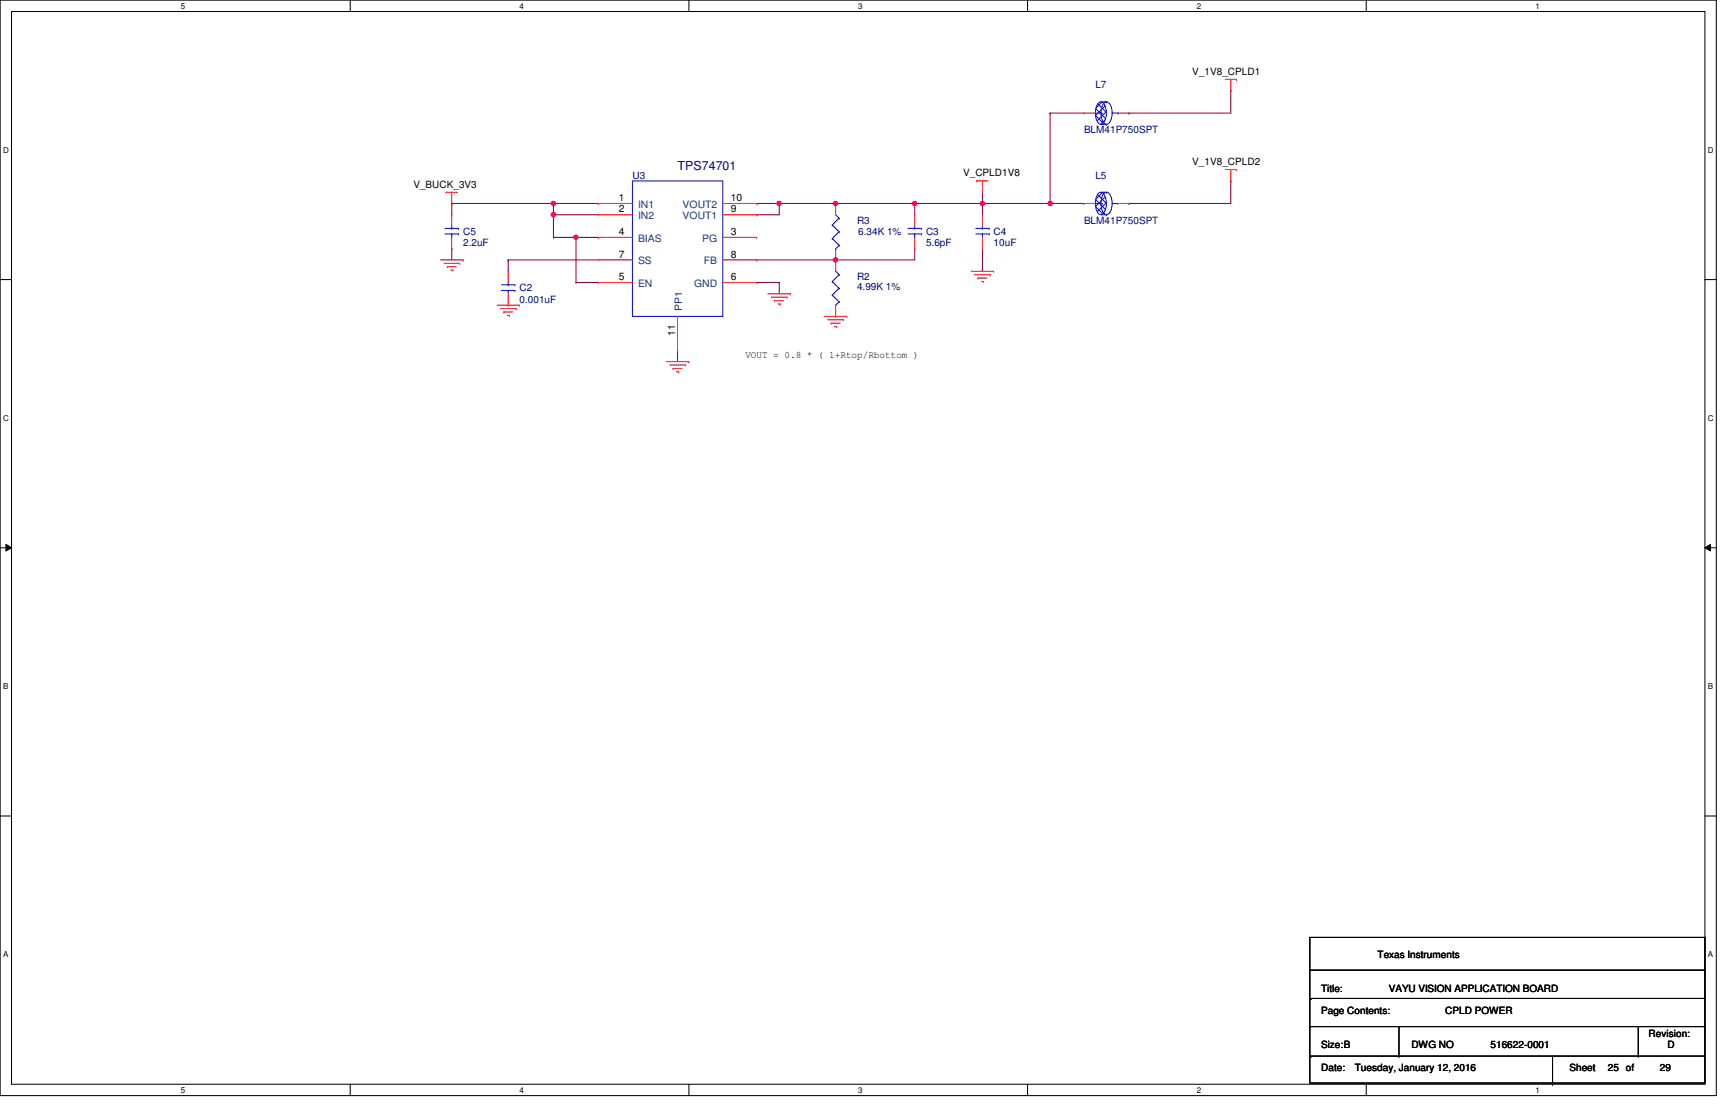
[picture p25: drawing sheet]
<svg xmlns="http://www.w3.org/2000/svg" width="432mm" height="279mm" viewBox="0 0 432 279" stroke-linecap="round" stroke-linejoin="round" font-family="sans-serif">
<defs><g id="words">
<text font-size="3.1" fill="#000080" x="169.2" y="42.3">TPS74701</text>
<g font-size="2.5" fill="#000080">
<text x="273.6" y="22.1">L7</text>
<text x="270.7" y="33.3">BLM41P750SPT</text>
<text x="157.9" y="44.6">U3</text>
<text x="273.6" y="44.6">L5</text>
<text x="115.7" y="58.7">C5</text>
<text x="214" y="55.9">R3</text>
<text x="214.3" y="58.7">6.34K 1%</text>
<text x="231.3" y="58.7">C3</text>
<text x="248.2" y="58.7">C4</text>
<text x="270.7" y="55.9">BLM41P750SPT</text>
<text x="115.7" y="61.5">2.2uF</text>
<text x="231.3" y="61.5">5.6pF</text>
<text x="248.2" y="61.5">10uF</text>
<text x="214" y="70">R2</text>
<text x="129.8" y="72.8">C2</text>
<text x="129.8" y="75.6">0.001uF</text>
<text x="214" y="72.5">4.99K 1%</text>
</g>
<g font-size="2.5">
<text x="297.8" y="18.7">V_1V8_CPLD1</text>
<text x="297.8" y="41.2">V_1V8_CPLD2</text>
<text x="103.3" y="46.9">V_BUCK_3V3</text>
<text x="240.5" y="44">V_CPLD1V8</text>
<text x="154.5" y="50.2">1</text>
<text x="154.5" y="53">2</text>
<text x="182.5" y="50.2">10</text>
<text x="182.5" y="53">9</text>
<text x="154.5" y="58.7">4</text>
<text x="182.5" y="58.7">3</text>
<text x="154.5" y="64.3">7</text>
<text x="182.5" y="64.3">8</text>
<text x="154.5" y="69.9">5</text>
<text x="182.5" y="69.9">6</text>
<text x="168.6" y="83.9" transform="rotate(-90 168.6 83.9)">11</text>
<text x="186.1" y="89.5">VOUT = 0.8 * ( 1+Rtop/Rbottom )</text>
<text x="344" y="239.1">Texas Instruments</text>
<text x="329.9" y="247.6">Title:</text>
<text x="346.8" y="247.6">VAYU VISION APPLICATION BOARD</text>
<text x="329.9" y="253.2">Page Contents:</text>
<text x="360.9" y="253.2">CPLD POWER</text>
<text x="329.9" y="261.7">Size:B</text>
<text x="352.5" y="261.7">DWG NO</text>
<text x="372.2" y="261.7">516622-0001</text>
<text x="411.7" y="258.9">Revision:</text>
<text x="416.5" y="261.7">D</text>
<text x="329.9" y="267.3">Date:</text>
<text x="338.4" y="267.3">Tuesday, January 12, 2016</text>
<text x="392" y="267.3">Sheet</text>
<text x="401.5" y="267.3">25 of</text>
<text x="414.5" y="267.3">29</text>
</g>
<g font-size="2.5" fill="#004080">
<text x="159.3" y="51.9">IN1</text>
<text x="170.5" y="51.9">VOUT2</text>
<text x="159.3" y="54.8">IN2</text>
<text x="170.5" y="54.8">VOUT1</text>
<text x="159.3" y="60.4">BIAS</text>
<text x="175.3" y="60.4">PG</text>
<text x="159.3" y="71.7">EN</text>
<text x="159.3" y="66">SS</text>
<text x="173.4" y="71.7">GND</text>
<text x="175.8" y="66">FB</text>
<text x="170.4" y="77.6" transform="rotate(-90 170.4 77.6)">PP1</text>
</g>
<g font-size="2">
<text x="45.2" y="2.2">5</text>
<text x="129.8" y="2.2">4</text>
<text x="214.3" y="2.2">3</text>
<text x="298.9" y="2.2">2</text>
<text x="383.5" y="2.2">1</text>
<text x=".8" y="38.1">D</text>
<text x="426.5" y="38.1">D</text>
<text x=".8" y="105.1">C</text>
<text x="426.5" y="105.1">C</text>
<text x=".8" y="172">B</text>
<text x="426.5" y="172">B</text>
<text x=".8" y="239">A</text>
<text x="426.5" y="239">A</text>
<text x="45.2" y="272.9">5</text>
<text x="129.8" y="272.9">4</text>
<text x="214.3" y="272.9">3</text>
<text x="298.9" y="272.9">2</text>
<text x="383.5" y="272.9">1</text>
</g>
</g></defs>
<path d="M0 0h428.6v273.6h-428.6zM2.9 2.9h422.9v267.8h-422.9z" fill="none" stroke="#000" stroke-width=".25"/>
<g fill="#fff">
<path d="M45.2 .4h1.1v2.2h-1.1z"/>
<path d="M45.2 271.1h1.1v2.2h-1.1z"/>
</g>
<path d="M87.5 0v2.9M87.5 270.7v2.9" fill="none" stroke="#000" stroke-width=".25"/>
<g fill="#fff">
<path d="M129.8 .4h1.1v2.2h-1.1z"/>
<path d="M129.8 271.1h1.1v2.2h-1.1z"/>
</g>
<path d="M172 0v2.9M172 270.7v2.9" fill="none" stroke="#000" stroke-width=".25"/>
<g fill="#fff">
<path d="M214.3 .4h1.1v2.2h-1.1z"/>
<path d="M214.3 271.1h1.1v2.2h-1.1z"/>
</g>
<path d="M256.6 0v2.9M256.6 270.7v2.9" fill="none" stroke="#000" stroke-width=".25"/>
<g fill="#fff">
<path d="M298.9 .4h1.1v2.2h-1.1z"/>
<path d="M298.9 271.1h1.1v2.2h-1.1z"/>
</g>
<path d="M341.2 0v2.9M341.2 270.7v2.9" fill="none" stroke="#000" stroke-width=".25"/>
<g fill="#fff">
<path d="M383.5 .4h1.1v2.2h-1.1z"/>
<path d="M383.5 271.1h1.1v2.2h-1.1z"/>
<path d="M.8 36.3h1.4v2.3h-1.4z"/>
<path d="M426.5 36.3h1.4v2.3h-1.4z"/>
<path d="M.8 103.3h1.4v2.2h-1.4z"/>
<path d="M426.5 103.3h1.4v2.2h-1.4z"/>
</g>
<path d="M0 69.8h2.9M425.8 69.8h2.8" fill="none" stroke="#000" stroke-width=".25"/>
<g fill="#fff">
<path d="M.8 170.2h1.3v2.3h-1.3z"/>
<path d="M426.5 170.2h1.3v2.3h-1.3z"/>
</g>
<path d="M0 136.8h2.9M1.5 135.9l1.4 .9-1.4 .8zM425.8 136.8l1.4-.9v1.7zM425.8 136.8h2.8" fill="none" stroke="#000" stroke-width=".25"/>
<path d="M1.5 135.9l1.4 .9-1.4 .8zM425.8 136.8l1.4-.9v1.7z" fill="#000"/>
<g fill="#fff">
<path d="M.8 237.2h1.3v2.2h-1.3z"/>
<path d="M426.5 237.2h1.3v2.2h-1.3z"/>
</g>
<path d="M0 203.8h2.9M425.8 203.8h2.8" fill="none" stroke="#000" stroke-width=".25"/>
<path d="M143.8 59.3h.1M143.8 59.3h5.7" fill="none" stroke="#800040" stroke-width=".25"/>
<circle cx="143.8" cy="59.2" r=".54" fill="#f0f"/>
<circle cx="143.8" cy="59.2" r=".54" fill="none" stroke="#f0f" stroke-width=".25"/>
<g fill="none" stroke="#800040" stroke-width=".25">
<path d="M138.2 53.6h.1M138.2 53.6v5.7M143.8 59.3h.1M143.8 59.3v11.2M228.4 50.8h.1M228.4 50.8h17M228.4 50.8v2.8M245.4 50.8h.1M245.4 50.8v2.8M126.9 64.9h.1M126.9 64.9h22.6M126.9 64.9v2.8"/>
<path d="M208.7 64.9h.1M208.7 64.9h19.7M169.2 87.5h.1M169.2 87.5v2.8"/>
</g>
<circle cx="208.7" cy="64.9" r=".56" fill="#f0f"/>
<circle cx="208.7" cy="64.9" r=".56" fill="none" stroke="#f0f" stroke-width=".25"/>
<path d="M208.7 50.8h.1M208.7 50.8h19.7M189 64.9h.1M189 64.9h19.7M228.4 62.1h.1M228.4 62.1v2.8M245.4 62.1h.1M245.4 62.1v5.6" fill="none" stroke="#800040" stroke-width=".25"/>
<circle cx="228.4" cy="50.8" r=".55" fill="#f0f"/>
<circle cx="228.4" cy="50.8" r=".55" fill="none" stroke="#f0f" stroke-width=".25"/>
<circle cx="208.7" cy="50.8" r=".56" fill="#f0f"/>
<circle cx="208.7" cy="50.8" r=".56" fill="none" stroke="#f0f" stroke-width=".25"/>
<path d="M194.6 50.8h.1M194.6 50.8h14.1" fill="none" stroke="#800040" stroke-width=".25"/>
<circle cx="194.6" cy="50.8" r=".56" fill="#f0f"/>
<circle cx="194.6" cy="50.8" r=".56" fill="none" stroke="#f0f" stroke-width=".25"/>
<g fill="none" stroke="#800040" stroke-width=".25">
<path d="M112.8 50.8h.1M112.8 50.8v2.8M112.8 50.8h36.7M138.2 50.8h.1M138.2 53.6h.1M138.2 53.6h11.3M112.8 62.1h.1M112.8 62.1v2.8M143.8 70.5h.1M143.8 70.5h5.7M189 70.5h.1M189 70.5h5.6"/>
<path d="M194.6 70.5h.1M194.6 70.5v2.9"/>
</g>
<circle cx="138.2" cy="50.8" r=".56" fill="#f0f"/>
<circle cx="138.2" cy="50.8" r=".56" fill="none" stroke="#f0f" stroke-width=".25"/>
<path d="M138.2 50.8h.1M138.2 50.8v2.8M189 50.8h.1M189 53.6h.1M189 50.8h5.6M194.6 50.8h.1M194.6 50.8v2.8h-5.6" fill="none" stroke="#800040" stroke-width=".25"/>
<circle cx="138.2" cy="53.6" r=".56" fill="#f0f"/>
<circle cx="138.2" cy="53.6" r=".56" fill="none" stroke="#f0f" stroke-width=".25"/>
<path d="M138.2 59.3h.1M138.2 59.3h5.6M245.4 48h.1M245.4 48v2.8" fill="none" stroke="#800040" stroke-width=".25"/>
<circle cx="245.3" cy="50.8" r=".56" fill="#f0f"/>
<circle cx="245.3" cy="50.8" r=".56" fill="none" stroke="#f0f" stroke-width=".25"/>
<path d="M262.3 28.2h.1M262.3 28.2h8.4M262.3 28.2v22.6h-16.9M282 28.2h.1M307.4 22.6h.1M307.4 22.6v5.6h-25.4M245.4 50.8h.1" fill="none" stroke="#800040" stroke-width=".25"/>
<circle cx="262.2" cy="50.8" r=".56" fill="#f0f"/>
<circle cx="262.2" cy="50.8" r=".56" fill="none" stroke="#f0f" stroke-width=".25"/>
<path d="M262.3 50.8h.1M262.3 50.8h8.4M282 50.8h.1M307.4 45.2h.1M307.4 45.2v5.6h-25.4" fill="none" stroke="#800040" stroke-width=".25"/>
<g fill="none" stroke="#f00" stroke-width=".25">
<path d="M306 19.8h2.8M307.4 19.8v2.8M308.8 19.8h.1M307.4 22.6h.1M111.4 48h.1M111.4 48h2.9M112.8 50.8h.1M112.8 53.6h.1M112.8 48v2.8M112.8 53.6v2.8M112.8 59.3v2.8M149.5 50.8h.1"/>
<path d="M149.5 59.3h.1M149.5 53.6h.1M149.5 50.8h8.4M149.5 59.3h8.4M149.5 53.6h8.4M180.5 50.8h8.5M180.5 59.3h8.5M180.5 53.6h8.5M189 50.8h.1M189 59.3h.1M189 53.6h.1M208.7 50.8h.1"/>
<path d="M208.7 50.8v2.8M228.4 53.6h.1M228.4 53.6v2.8M228.4 59.3v2.8M243.9 45.2h.1M243.9 45.2h2.9M245.4 48h.1M245.4 53.6h.1M245.4 45.2v2.8M245.4 53.6v2.8M245.4 59.3v2.8M306 42.3h2.8"/>
<path d="M307.4 45.2h.1M307.4 42.3v2.9M308.8 42.3h.1M110 64.9h5.7M110.9 65.7h3.9M111.7 66.6h.1M111.7 66.6h2.3M112.6 67.4h.5M112.8 62.1h.1M113.1 67.4h.1M114.8 65.7h.1M115.7 64.9h.1"/>
<path d="M124.1 76.2h5.7M125 77h3.9M125.8 77.9h.1M125.8 77.9h2.3M126.7 78.7h.5M126.9 67.7h.1M126.9 76.2h.1M126.9 67.7v2.8M126.9 73.4v2.8M127.2 78.7h.1M128.9 77h.1M129.8 76.2h.1"/>
<path d="M149.5 70.5h.1M149.5 64.9h.1M149.5 64.9h8.4M149.5 70.5h8.4M169.2 79v8.5M180.5 64.9h8.5M180.5 70.5h8.5M189 70.5h.1M189 64.9h.1M191.8 73.4h5.6M192.6 74.2h4M193.5 75.1h.1"/>
<path d="M193.5 75.1h2.2M194.3 75.9h.6M194.9 75.9h.1M196.6 74.2h.1M197.4 73.4h.1M205.9 79h5.6M206.7 79.8h4M208.7 64.9h.1M208.7 79h.1M208.7 62.1v5.6M208.7 76.2v2.8M210.7 79.8h.1"/>
<path d="M211.5 79h.1M228.4 62.1h.1M242.5 67.7h5.7M243.4 68.6h3.9M244.2 69.4h.1M244.2 69.4h2.3M245.1 70.3h.5M245.4 62.1h.1M245.6 70.3h.1M247.3 68.6h.1M248.2 67.7h.1M166.4 90.3h5.6"/>
<path d="M167.3 91.1h3.9M168.1 92h.1M168.1 92h2.2M169 92.8h.5M169.2 87.5h.1M169.5 92.8h.1M171.2 91.1h.1M172 90.3h.1M207.6 80.7h.1M207.6 80.7h2.2M208.4 81.5h.6M209 81.5h.1"/>
</g>
<g fill="none" stroke="#000" stroke-width=".25">
<path d="M327.1 234.1h98.7v36.3h-98.7zM327.1 256.3h.1M327.1 242.2h98.7M327.1 256.3h98.7M327.4 249.3h.1M327.4 249.3h98.4M349.4 256.3v7.4M409.2 256.3v7.4M425.8 242.2h.1M327.4 263.7h.1M327.4 263.7h98.4M349.4 263.7h.1"/>
<path d="M387.7 270.7h.1M387.7 263.7v7M409.2 263.7h.1"/>
</g>
<g fill="none" stroke="#00f" stroke-width=".25">
<path d="M111.1 58.4h3.4M111.1 57h3.4M112.8 57h.1M112.8 58.4h.1M112.8 56.4v.6M112.8 58.4v.9M114.5 58.4h.1M114.5 57h.1M157.9 45.2h22.6v33.8h-22.6zM207.9 56.2h.1M207.9 59.6h.1M207.9 56.2l1.6 1.7"/>
<path d="M207.9 59.6l1.6 1.7M208.7 53.6l.8 .9M209.5 54.5h.1M209.5 57.9h.1M209.5 54.5l-1.6 1.7M209.5 57.9l-1.6 1.7M226.7 58.4h3.4M226.7 57h3.4M228.4 57h.1M228.4 58.4h.1M228.4 56.4v.6M228.4 58.4v.9"/>
<path d="M230.1 58.4h.1M230.1 57h.1M243.7 58.4h3.4M243.7 57h3.4M245.4 57h.1M245.4 58.4h.1M245.4 56.4v.6M245.4 58.4v.9M247.1 58.4h.1M247.1 57h.1M125.2 72.5h3.4M125.2 71.1h3.4"/>
<path d="M126.9 71.1h.1M126.9 72.5h.1M126.9 70.5v.6M126.9 72.5v.9M128.6 72.5h.1M128.6 71.1h.1M207.9 70.3h.1M207.9 73.7h.1M207.9 70.3l1.6 1.7M207.9 73.7l1.6 1.7M208.7 62.1h.1M208.7 76.2h.1"/>
<path d="M208.7 67.7l.8 .9M209.5 61.3h.1M209.5 68.6h.1M209.5 72h.1M209.5 75.4h.1M209.5 61.3l-.8 .8M209.5 68.6l-1.6 1.7M209.5 72l-1.6 1.7M209.5 75.4l-.8 .8"/>
</g>
<path d="M274.2 48.4a.93 .93 0 0 1 1-.4 .93 .93 0 0 1 .7 .8 4.2 4.2 0 0 1-.6 4.7 .98 .98 0 0 1-1.4-.7 4.9 4.9 0 0 1 .3-4.4z" fill-rule="evenodd" fill="#fff"/>
<path d="M274.2 48.4a.93 .93 0 0 1 1-.4 .93 .93 0 0 1 .7 .8 4.2 4.2 0 0 1-.6 4.7 .98 .98 0 0 1-1.4-.7 4.9 4.9 0 0 1 .3-4.4z" fill-rule="evenodd" fill="#00f"/>
<path d="M273.8 50.8h1.5M274.2 48.4a.93 .93 0 0 1 1-.4 .93 .93 0 0 1 .7 .8 4.2 4.2 0 0 1-.6 4.7 .98 .98 0 0 1-1.4-.7 4.9 4.9 0 0 1 .3-4.4zM275 48h1.4M275 53.6h1.4M275.3 50.8h.1M275.6 48.4a.95 .95 0 0 1 1-.4 .95 .95 0 0 1 .7 .8 4.2 4.2 0 0 1-.6 4.7 1.02 1.02 0 0 1-1.3-.7 4.8 4.8 0 0 1 .2-4.4zM276.4 48h.1M276.4 53.6h.1M277.8 50.8h1.4M279.2 50.8h.1" fill="none" stroke="#00f" stroke-width=".25"/>
<path d="M270.7 50.8h.1M270.7 50.8h2.9M279.2 50.8h2.8M282 50.8h.1" fill="none" stroke="#f00" stroke-width=".25"/>
<path d="M274.2 25.8a.93 .93 0 0 1 1-.3 .93 .93 0 0 1 .7 .8 4.2 4.2 0 0 1-.6 4.6 .98 .98 0 0 1-1.4-.7 4.9 4.9 0 0 1 .3-4.4z" fill-rule="evenodd" fill="#fff"/>
<path d="M274.2 25.8a.93 .93 0 0 1 1-.3 .93 .93 0 0 1 .7 .8 4.2 4.2 0 0 1-.6 4.6 .98 .98 0 0 1-1.4-.7 4.9 4.9 0 0 1 .3-4.4z" fill-rule="evenodd" fill="#00f"/>
<path d="M273.8 28.2h1.5M274.2 25.8a.93 .93 0 0 1 1-.3 .93 .93 0 0 1 .7 .8 4.2 4.2 0 0 1-.6 4.6 .98 .98 0 0 1-1.4-.7 4.9 4.9 0 0 1 .3-4.4zM275 25.4h1.4M275 31.1h1.4M275.3 28.2h.1M275.6 25.8a.95 .95 0 0 1 1-.3 .95 .95 0 0 1 .7 .8 4.2 4.2 0 0 1-.6 4.6 1.02 1.02 0 0 1-1.3-.7 4.8 4.8 0 0 1 .2-4.4zM276.4 25.4h.1M276.4 31.1h.1M277.8 28.2h1.4M279.2 28.2h.1" fill="none" stroke="#00f" stroke-width=".25"/>
<path d="M270.7 28.2h.1M270.7 28.2h2.9M279.2 28.2h2.8M282 28.2h.1" fill="none" stroke="#f00" stroke-width=".25"/>
<circle cx="143.8" cy="59.2" r=".54" fill="#f0f"/>
<circle cx="143.8" cy="59.2" r=".54" fill="none" stroke="#f0f" stroke-width=".25"/>
<circle cx="208.7" cy="64.9" r=".56" fill="#f0f"/>
<circle cx="208.7" cy="64.9" r=".56" fill="none" stroke="#f0f" stroke-width=".25"/>
<circle cx="228.4" cy="50.8" r=".55" fill="#f0f"/>
<circle cx="228.4" cy="50.8" r=".55" fill="none" stroke="#f0f" stroke-width=".25"/>
<circle cx="208.7" cy="50.8" r=".56" fill="#f0f"/>
<circle cx="208.7" cy="50.8" r=".56" fill="none" stroke="#f0f" stroke-width=".25"/>
<circle cx="194.6" cy="50.8" r=".56" fill="#f0f"/>
<circle cx="194.6" cy="50.8" r=".56" fill="none" stroke="#f0f" stroke-width=".25"/>
<circle cx="138.2" cy="50.8" r=".56" fill="#f0f"/>
<circle cx="138.2" cy="50.8" r=".56" fill="none" stroke="#f0f" stroke-width=".25"/>
<circle cx="138.2" cy="53.6" r=".56" fill="#f0f"/>
<circle cx="138.2" cy="53.6" r=".56" fill="none" stroke="#f0f" stroke-width=".25"/>
<circle cx="245.3" cy="50.8" r=".56" fill="#f0f"/>
<circle cx="245.3" cy="50.8" r=".56" fill="none" stroke="#f0f" stroke-width=".25"/>
<circle cx="262.2" cy="50.8" r=".56" fill="#f0f"/>
<circle cx="262.2" cy="50.8" r=".56" fill="none" stroke="#f0f" stroke-width=".25"/>
<use href="#words"/>
</svg>
